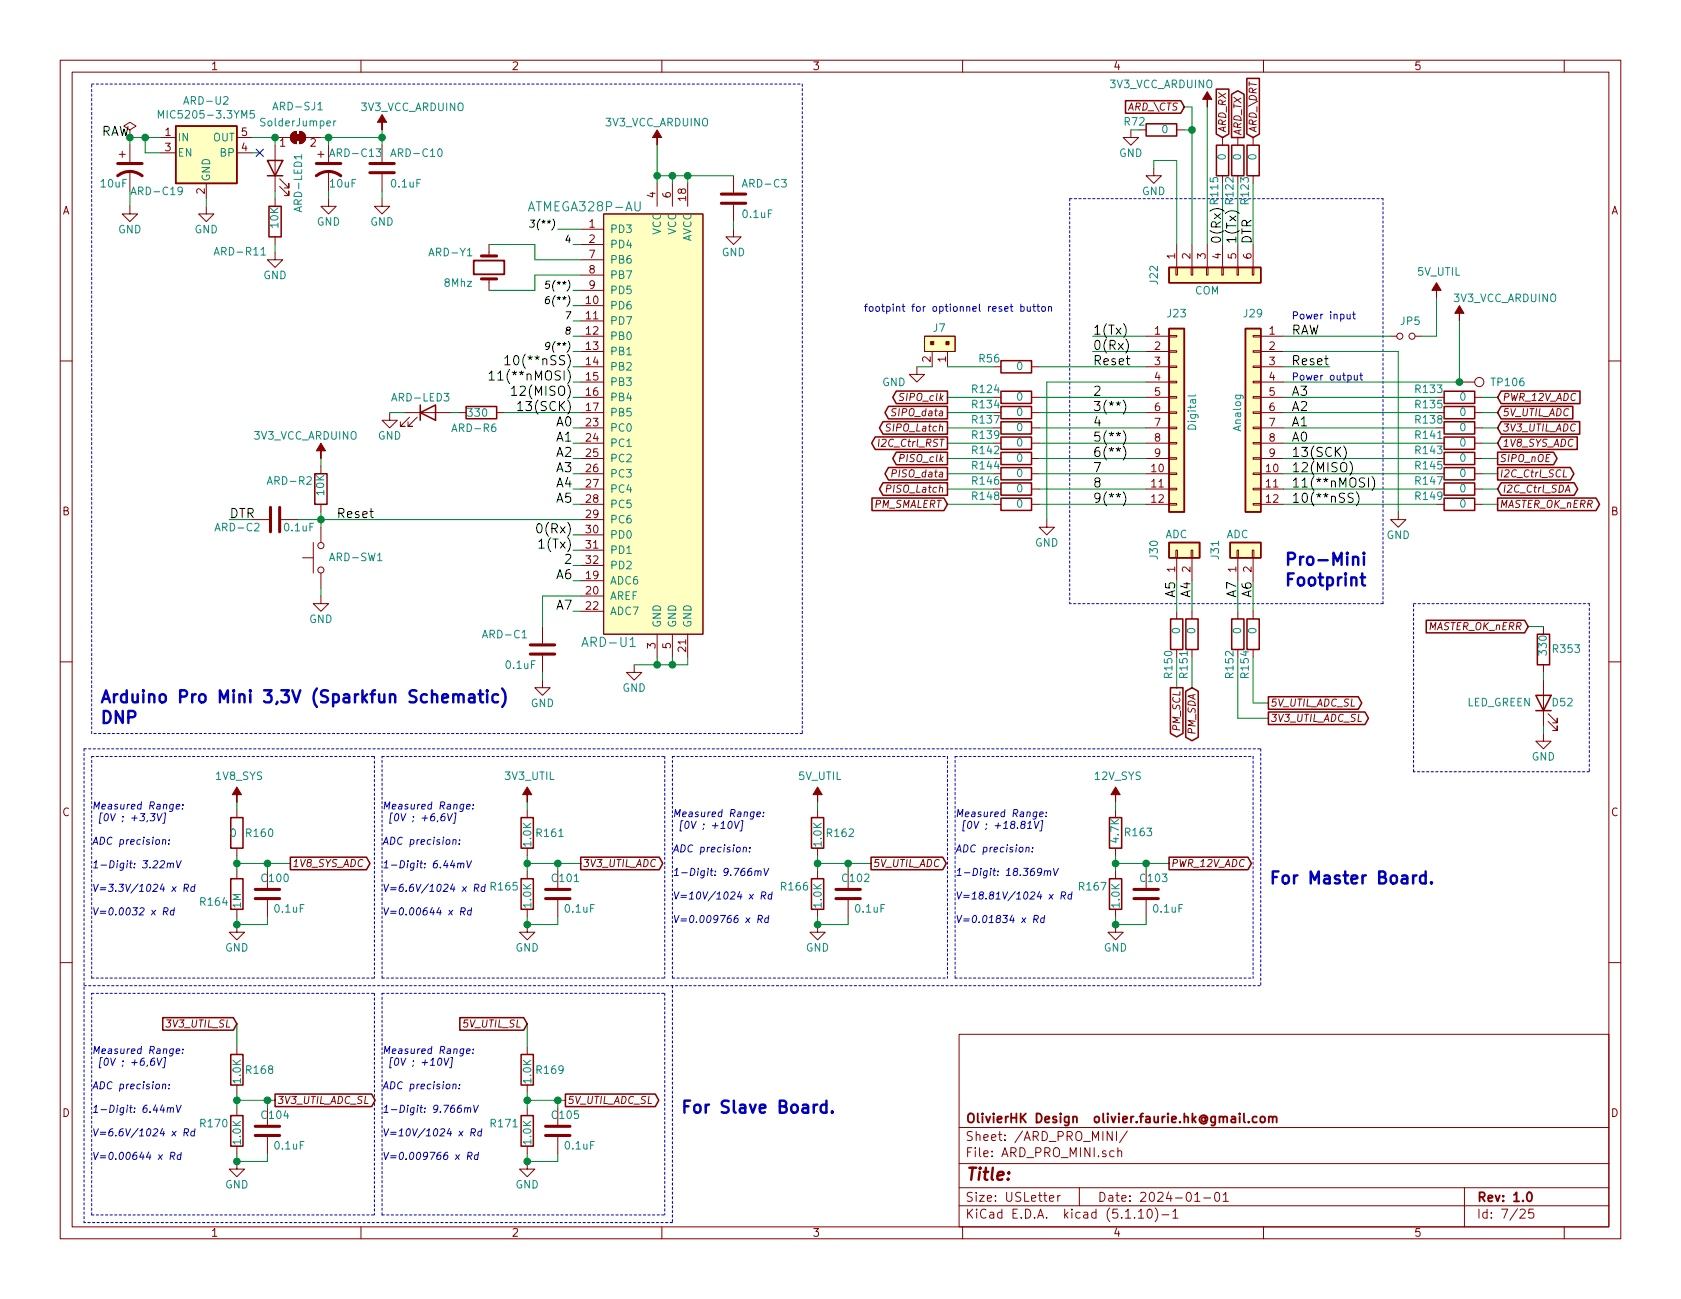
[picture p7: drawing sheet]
<svg xmlns="http://www.w3.org/2000/svg" width="279mm" height="216mm" viewBox="0 0 279 216" stroke-linecap="round" stroke-linejoin="round" font-family="sans-serif">
<defs><g id="words">
<g font-size="2.8" fill="#0000c2">
<text x="213.4" y="94">Pro-Mini</text>
<text x="213.4" y="97.4">Footprint</text>
<text x="16.5" y="116.8">Arduino Pro Mini 3,3V (Sparkfun Schematic)</text>
<text x="16.5" y="120.3">DNP</text>
<text x="210.8" y="146.9">For Master Board.</text>
<text x="113" y="185">For Slave Board.</text>
</g>
<text font-size="2.8" fill="#840000" x="160.4" y="196.2">Title:</text>
<g font-size="2.1">
<text x="16.5" y="22.6">RAW</text>
<text x="202.9" y="40.6" transform="rotate(-90 202.9 40.6)">0(Rx)</text>
<text x="205.5" y="40.6" transform="rotate(-90 205.5 40.6)">1(Tx)</text>
<text x="208" y="40.6" transform="rotate(-90 208 40.6)">DTR</text>
<text x="181.6" y="58.2">0(Rx)</text>
<text x="181.6" y="55.6">1(Tx)</text>
<text x="214.6" y="55.6">RAW</text>
<text x="83.1" y="63.2">11(**nMOSI)</text>
<text x="85.7" y="60.7">10(**nSS)</text>
<text x="86.1" y="65.8">12(MISO)</text>
<text x="181.6" y="60.7">Reset</text>
<text x="181.6" y="65.8">2</text>
<text x="214.6" y="65.8">A3</text>
<text x="215.2" y="60.7">Reset</text>
<text x="87" y="68.3">13(SCK)</text>
<text x="92.5" y="70.9">A0</text>
<text x="181.6" y="70.9">4</text>
<text x="181.6" y="68.3">3(**)</text>
<text x="214.6" y="70.9">A1</text>
<text x="214.6" y="68.3">A2</text>
<text x="92.5" y="73.4">A1</text>
<text x="92.5" y="75.9">A2</text>
<text x="181.6" y="73.4">5(**)</text>
<text x="181.6" y="75.9">6(**)</text>
<text x="214.6" y="75.9">13(SCK)</text>
<text x="214.6" y="73.4">A0</text>
<text x="92.5" y="78.5">A3</text>
<text x="92.5" y="81">A4</text>
<text x="92.5" y="83.6">A5</text>
<text x="181.6" y="83.6">9(**)</text>
<text x="181.6" y="81">8</text>
<text x="181.6" y="78.5">7</text>
<text x="214.6" y="78.5">12(MISO)</text>
<text x="214.6" y="81">11(**nMOSI)</text>
<text x="214.6" y="83.6">10(**nSS)</text>
<text x="38.1" y="86.1">DTR</text>
<text x="55.9" y="86.1">Reset</text>
<text x="89.9" y="88.6">0(Rx)</text>
<text x="90.2" y="91.2">1(Tx)</text>
<text x="94.1" y="93.7">2</text>
<text x="92.5" y="96.3">A6</text>
<text x="92.5" y="101.3">A7</text>
<text x="195.3" y="99.2" transform="rotate(-90 195.3 99.2)">A5</text>
<text x="197.9" y="99.2" transform="rotate(-90 197.9 99.2)">A4</text>
<text x="205.5" y="99.2" transform="rotate(-90 205.5 99.2)">A7</text>
<text x="208" y="99.2" transform="rotate(-90 208 99.2)">A6</text>
</g>
<g font-size="2.1" fill="#008484">
<text x="88.3" y="35.1">ATMEGA328P-AU</text>
<text x="97.2" y="107.5">ARD-U1</text>
</g>
<g font-size="2.1" fill="#840000">
<text x="160.4" y="189.6">Sheet: /ARD_PRO_MINI/</text>
<text x="160.4" y="186.6">OlivierHK Design olivier.faurie.hk@gmail.com</text>
<text x="160.4" y="192.3">File: ARD_PRO_MINI.sch</text>
<text x="160.4" y="202.5">KiCad E.D.A. kicad (5.1.10)-1</text>
<text x="160.4" y="199.7">Size: USLetter</text>
<text x="182.4" y="199.7">Date: 2024-01-01</text>
<text x="245.4" y="199.7">Rev: 1.0</text>
<text x="245.4" y="202.5">Id: 7/25</text>
</g>
<g font-size="1.8" fill="#840000">
<text x="35" y="11.6">1</text>
<text x="85" y="11.6">2</text>
<text x="135" y="11.6">3</text>
<text x="185" y="11.6">4</text>
<text x="235" y="11.6">5</text>
<text x="27.5" y="22.6">1</text>
<text x="40.2" y="22.6">5</text>
<text x="27.5" y="25.1">3</text>
<text x="40.2" y="25.1">4</text>
<text x="46.5" y="24.4">1</text>
<text x="51.6" y="24.4">2</text>
<text x="10.4" y="35.6">A</text>
<text x="34" y="32.2" transform="rotate(-90 34 32.2)">2</text>
<text x="109" y="32.9" transform="rotate(-90 109 32.9)">4</text>
<text x="111.5" y="32.9" transform="rotate(-90 111.5 32.9)">6</text>
<text x="114" y="33.4" transform="rotate(-90 114 33.4)">18</text>
<text x="205" y="33.8" transform="rotate(-90 205 33.8)">R122</text>
<text x="207.6" y="33.8" transform="rotate(-90 207.6 33.8)">R123</text>
<text x="267.8" y="35.6">A</text>
<text x="97.9" y="37.8">1</text>
<text x="97.9" y="40.4">2</text>
<text x="97.9" y="42.9">7</text>
<text x="97.9" y="45.5">8</text>
<text x="195.3" y="43" transform="rotate(-90 195.3 43)">1</text>
<text x="197.9" y="43" transform="rotate(-90 197.9 43)">2</text>
<text x="200.4" y="43" transform="rotate(-90 200.4 43)">3</text>
<text x="202.9" y="43" transform="rotate(-90 202.9 43)">4</text>
<text x="205.5" y="43" transform="rotate(-90 205.5 43)">5</text>
<text x="208" y="43" transform="rotate(-90 208 43)">6</text>
<text x="97.5" y="50.5">10</text>
<text x="97.5" y="53.1">11</text>
<text x="97.9" y="48">9</text>
<text x="97.5" y="55.6">12</text>
<text x="97.5" y="58.2">13</text>
<text x="191.9" y="55.6">1</text>
<text x="191.9" y="58.2">2</text>
<text x="211" y="55.6">1</text>
<text x="211" y="58.2">2</text>
<text x="97.5" y="60.7">14</text>
<text x="97.5" y="63.2">15</text>
<text x="97.5" y="65.8">16</text>
<text x="154.7" y="60.2" transform="rotate(-90 154.7 60.2)">2</text>
<text x="157.2" y="60.2" transform="rotate(-90 157.2 60.2)">1</text>
<text x="191.9" y="60.7">3</text>
<text x="191.9" y="63.2">4</text>
<text x="191.9" y="65.8">5</text>
<text x="211" y="60.7">3</text>
<text x="211" y="63.2">4</text>
<text x="211" y="65.8">5</text>
<text x="97.5" y="70.9">23</text>
<text x="97.5" y="68.3">17</text>
<text x="161.7" y="67.9">R134</text>
<text x="191.9" y="68.3">6</text>
<text x="191.9" y="70.9">7</text>
<text x="211" y="68.3">6</text>
<text x="211" y="70.9">7</text>
<text x="235.4" y="70.4">R138</text>
<text x="235.4" y="67.9">R135</text>
<text x="97.5" y="73.4">24</text>
<text x="97.5" y="75.9">25</text>
<text x="191.9" y="73.4">8</text>
<text x="191.9" y="75.9">9</text>
<text x="211" y="73.4">8</text>
<text x="211" y="75.9">9</text>
<text x="235.4" y="75.5">R143</text>
<text x="97.5" y="78.5">26</text>
<text x="97.5" y="81">27</text>
<text x="97.5" y="83.6">28</text>
<text x="161.7" y="83.1">R148</text>
<text x="191.4" y="78.5">10</text>
<text x="191.4" y="81">11</text>
<text x="191.4" y="83.6">12</text>
<text x="210.5" y="78.5">10</text>
<text x="210.5" y="81">11</text>
<text x="210.5" y="83.6">12</text>
<text x="235.4" y="78">R145</text>
<text x="10.4" y="85.6">B</text>
<text x="97.5" y="88.6">30</text>
<text x="97.5" y="86.1">29</text>
<text x="267.8" y="85.6">B</text>
<text x="97.5" y="91.2">31</text>
<text x="97.5" y="93.7">32</text>
<text x="195.3" y="95.1" transform="rotate(-90 195.3 95.1)">1</text>
<text x="197.9" y="95.1" transform="rotate(-90 197.9 95.1)">2</text>
<text x="205.5" y="95.1" transform="rotate(-90 205.5 95.1)">1</text>
<text x="208" y="95.1" transform="rotate(-90 208 95.1)">2</text>
<text x="97.5" y="98.8">20</text>
<text x="97.5" y="101.3">22</text>
<text x="97.5" y="96.3">19</text>
<text x="109" y="107.8" transform="rotate(-90 109 107.8)">3</text>
<text x="111.5" y="107.8" transform="rotate(-90 111.5 107.8)">5</text>
<text x="114" y="108.3" transform="rotate(-90 114 108.3)">21</text>
<text x="207.6" y="112.6" transform="rotate(-90 207.6 112.6)">R154</text>
<text x="10.4" y="135.6">C</text>
<text x="267.8" y="135.6">C</text>
<text x="10.4" y="185.6">D</text>
<text x="267.8" y="185.6">D</text>
<text x="35" y="205.5">1</text>
<text x="85" y="205.5">2</text>
<text x="135" y="205.5">3</text>
<text x="185" y="205.5">4</text>
<text x="235" y="205.5">5</text>
</g>
<g font-size="1.8" fill="#008484">
<text x="31" y="17.4">ARD-U2</text>
<text x="184.5" y="14.7">3V3_VCC_ARDUINO</text>
<text x="27.4" y="19.7">MIC5205-3.3YM5</text>
<text x="29.5" y="23.5">IN</text>
<text x="35.4" y="23.5">OUT</text>
<text x="43.6" y="21">SolderJumper</text>
<text x="45.7" y="18.3">ARD-SJ1</text>
<text x="60" y="18.5">3V3_VCC_ARDUINO</text>
<text x="100.7" y="21">3V3_VCC_ARDUINO</text>
<text x="186.9" y="20.9">R72</text>
<text x="193.1" y="22.1">0</text>
<text x="29.5" y="26">EN</text>
<text x="36.7" y="26">BP</text>
<text x="55.3" y="26.1">ARD-C13</text>
<text x="65.5" y="26.1">ARD-C10</text>
<text x="186" y="26.1">GND</text>
<text x="203.8" y="26.6" transform="rotate(-90 203.8 26.6)">0</text>
<text x="206.3" y="26.6" transform="rotate(-90 206.3 26.6)">0</text>
<text x="208.8" y="26.6" transform="rotate(-90 208.8 26.6)">0</text>
<text x="16.8" y="31.2">10uF</text>
<text x="22.3" y="32.4">ARD-C19</text>
<text x="34.9" y="30.2" transform="rotate(-90 34.9 30.2)">GND</text>
<text x="50.2" y="34.9" transform="rotate(-90 50.2 34.9)">ARD-LED1</text>
<text x="54.9" y="31.2">10uF</text>
<text x="65.2" y="31.2">0.1uF</text>
<text x="123.8" y="31.2">ARD-C3</text>
<text x="189.8" y="32.4">GND</text>
<text x="202.5" y="33.8" transform="rotate(-90 202.5 33.8)">R115</text>
<text x="19.6" y="38.8">GND</text>
<text x="32.3" y="38.8">GND</text>
<text x="46.3" y="37.8" transform="rotate(-90 46.3 37.8)">10K</text>
<text x="52.7" y="37.5">GND</text>
<text x="61.5" y="37.5">GND</text>
<text x="101.3" y="38.7">PD3</text>
<text x="101.3" y="41.3">PD4</text>
<text x="109.9" y="39" transform="rotate(-90 109.9 39)">VCC</text>
<text x="112.4" y="39" transform="rotate(-90 112.4 39)">VCC</text>
<text x="114.9" y="40.3" transform="rotate(-90 114.9 40.3)">AVCC</text>
<text x="123.6" y="36.2">0.1uF</text>
<text x="36.1" y="42.5">ARD-R11</text>
<text x="43.8" y="46.4">GND</text>
<text x="71.7" y="42.6">ARD-Y1</text>
<text x="73.9" y="47.7">8Mhz</text>
<text x="101.3" y="43.8">PB6</text>
<text x="101.3" y="46.4">PB7</text>
<text x="120" y="42.6">GND</text>
<text x="192.5" y="47.2" transform="rotate(-90 192.5 47.2)">J22</text>
<text x="235.6" y="45.8">5V_UTIL</text>
<text x="101.3" y="48.9">PD5</text>
<text x="101.3" y="51.4">PD6</text>
<text x="101.3" y="54">PD7</text>
<text x="194.1" y="52.8">J23</text>
<text x="198.6" y="48.9">COM</text>
<text x="206.8" y="52.8">J29</text>
<text x="241.7" y="50.2">3V3_VCC_ARDUINO</text>
<text x="101.3" y="56.5">PB0</text>
<text x="101.3" y="59.1">PB1</text>
<text x="155.1" y="55.2">J7</text>
<text x="232.8" y="54">JP5</text>
<text x="101.3" y="61.6">PB2</text>
<text x="101.3" y="64.1">PB3</text>
<text x="146.6" y="64.2">GND</text>
<text x="161.7" y="65.3">R124</text>
<text x="162.8" y="60.2">R56</text>
<text x="169" y="61.5">0</text>
<text x="235.4" y="65.3">R133</text>
<text x="248.1" y="64.2">TP106</text>
<text x="65.5" y="66.7">ARD-LED3</text>
<text x="75.5" y="71.8">ARD-R6</text>
<text x="77.9" y="69.3">330</text>
<text x="101.3" y="71.8">PC0</text>
<text x="101.3" y="66.7">PB4</text>
<text x="101.3" y="69.2">PB5</text>
<text x="161.7" y="70.4">R137</text>
<text x="169" y="69.1">0</text>
<text x="169" y="71.7">0</text>
<text x="169" y="66.6">0</text>
<text x="198.8" y="71.2" transform="rotate(-90 198.8 71.2)">Digital</text>
<text x="206.3" y="71.6" transform="rotate(-90 206.3 71.6)">Analog</text>
<text x="242.7" y="71.7">0</text>
<text x="242.7" y="69.1">0</text>
<text x="242.7" y="66.6">0</text>
<text x="42.3" y="73.1">3V3_VCC_ARDUINO</text>
<text x="62.8" y="73.1">GND</text>
<text x="101.3" y="74.3">PC1</text>
<text x="101.3" y="76.8">PC2</text>
<text x="161.7" y="72.9">R139</text>
<text x="161.7" y="75.5">R142</text>
<text x="169" y="74.2">0</text>
<text x="169" y="76.8">0</text>
<text x="235.4" y="72.9">R141</text>
<text x="242.7" y="76.8">0</text>
<text x="242.7" y="74.2">0</text>
<text x="44.8" y="80.6">ARD-R2</text>
<text x="53.9" y="82.3" transform="rotate(-90 53.9 82.3)">10K</text>
<text x="101.3" y="79.4">PC3</text>
<text x="101.3" y="81.9">PC4</text>
<text x="161.7" y="78">R144</text>
<text x="161.7" y="80.6">R146</text>
<text x="169" y="79.3">0</text>
<text x="169" y="81.8">0</text>
<text x="235.4" y="80.6">R147</text>
<text x="235.4" y="83.1">R149</text>
<text x="242.7" y="79.3">0</text>
<text x="242.7" y="81.8">0</text>
<text x="36.1" y="88.3">ARD-C2</text>
<text x="47.4" y="88.3">0.1uF</text>
<text x="101.3" y="89.5">PD0</text>
<text x="101.3" y="84.5">PC5</text>
<text x="101.3" y="87">PC6</text>
<text x="169" y="84.4">0</text>
<text x="193.6" y="89.5">ADC</text>
<text x="203.8" y="89.5">ADC</text>
<text x="230.5" y="89.6">GND</text>
<text x="242.7" y="84.4">0</text>
<text x="55.1" y="93.3">ARD-SW1</text>
<text x="101.3" y="92.1">PD1</text>
<text x="101.3" y="94.6">PD2</text>
<text x="172" y="90.9">GND</text>
<text x="192.5" y="92.9" transform="rotate(-90 192.5 92.9)">J30</text>
<text x="202.6" y="92.9" transform="rotate(-90 202.6 92.9)">J31</text>
<text x="101.3" y="99.7">AREF</text>
<text x="101.3" y="97.2">ADC6</text>
<text x="51.4" y="103.6">GND</text>
<text x="80.6" y="106.1">ARD-C1</text>
<text x="101.3" y="102.2">ADC7</text>
<text x="109.9" y="104.4" transform="rotate(-90 109.9 104.4)">GND</text>
<text x="112.4" y="104.4" transform="rotate(-90 112.4 104.4)">GND</text>
<text x="114.9" y="104.4" transform="rotate(-90 114.9 104.4)">GND</text>
<text x="196.1" y="105.3" transform="rotate(-90 196.1 105.3)">0</text>
<text x="198.7" y="105.3" transform="rotate(-90 198.7 105.3)">0</text>
<text x="206.3" y="105.3" transform="rotate(-90 206.3 105.3)">0</text>
<text x="208.8" y="105.3" transform="rotate(-90 208.8 105.3)">0</text>
<text x="84.2" y="111.2">0.1uF</text>
<text x="194.9" y="112.6" transform="rotate(-90 194.9 112.6)">R150</text>
<text x="197.4" y="112.6" transform="rotate(-90 197.4 112.6)">R151</text>
<text x="205" y="112.6" transform="rotate(-90 205 112.6)">R152</text>
<text x="257.1" y="108.8" transform="rotate(-90 257.1 108.8)">330</text>
<text x="258.2" y="108.5">R353</text>
<text x="88.2" y="117.5">GND</text>
<text x="103.5" y="115">GND</text>
<text x="243.8" y="117.4">LED_GREEN</text>
<text x="258.1" y="117.4">D52</text>
<text x="35.9" y="129.6">1V8_SYS</text>
<text x="84" y="129.6">3V3_UTIL</text>
<text x="132.7" y="129.6">5V_UTIL</text>
<text x="182" y="129.6">12V_SYS</text>
<text x="254.6" y="126.4">GND</text>
<text x="38.3" y="139.1">0</text>
<text x="41" y="139.1">R160</text>
<text x="88.3" y="140.6" transform="rotate(-90 88.3 140.6)">1.0K</text>
<text x="89.3" y="139.1">R161</text>
<text x="136.6" y="140.6" transform="rotate(-90 136.6 140.6)">1.0K</text>
<text x="137.6" y="139.1">R162</text>
<text x="186" y="140" transform="rotate(-90 186 140)">4.7K</text>
<text x="187.1" y="139">R163</text>
<text x="43.6" y="146.6">C100</text>
<text x="81.7" y="148">R165</text>
<text x="91.9" y="146.6">C101</text>
<text x="129.9" y="148">R166</text>
<text x="140.1" y="146.6">C102</text>
<text x="179.5" y="148">R167</text>
<text x="189.7" y="146.6">C103</text>
<text x="33.4" y="150.5">R164</text>
<text x="40.1" y="150.9" transform="rotate(-90 40.1 150.9)">1M</text>
<text x="45.8" y="151.7">0.1uF</text>
<text x="88.3" y="150.7" transform="rotate(-90 88.3 150.7)">1.0K</text>
<text x="94" y="151.7">0.1uF</text>
<text x="136.6" y="150.7" transform="rotate(-90 136.6 150.7)">1.0K</text>
<text x="142.3" y="151.7">0.1uF</text>
<text x="186.1" y="150.7" transform="rotate(-90 186.1 150.7)">1.0K</text>
<text x="191.8" y="151.7">0.1uF</text>
<text x="37.4" y="158.2">GND</text>
<text x="85.7" y="158.2">GND</text>
<text x="133.9" y="158.2">GND</text>
<text x="183.5" y="158.2">GND</text>
<text x="40.1" y="180" transform="rotate(-90 40.1 180)">1.0K</text>
<text x="41" y="178.5">R168</text>
<text x="88.3" y="180" transform="rotate(-90 88.3 180)">1.0K</text>
<text x="89.3" y="178.5">R169</text>
<text x="43.6" y="186">C104</text>
<text x="91.9" y="186">C105</text>
<text x="33.4" y="187.4">R170</text>
<text x="40.1" y="190.1" transform="rotate(-90 40.1 190.1)">1.0K</text>
<text x="45.8" y="191.1">0.1uF</text>
<text x="81.7" y="187.4">R171</text>
<text x="88.3" y="190.1" transform="rotate(-90 88.3 190.1)">1.0K</text>
<text x="94" y="191.1">0.1uF</text>
<text x="37.4" y="197.5">GND</text>
<text x="85.7" y="197.5">GND</text>
</g>
<g font-size="1.7" fill="#840000">
<text x="187.8" y="18.4">ARD_\CTS</text>
<text x="203.8" y="22.1" transform="rotate(-90 203.8 22.1)">ARD_RX</text>
<text x="206.3" y="22.6" transform="rotate(-90 206.3 22.6)">ARD_TX</text>
<text x="208.9" y="22.1" transform="rotate(-90 208.9 22.1)">ARD_\DRT</text>
<text x="147.9" y="71.7">SIPO_Latch</text>
<text x="148.9" y="69.2">SIPO_data</text>
<text x="150" y="66.6">SIPO_clk</text>
<text x="249.7" y="71.7">3V3_UTIL_ADC</text>
<text x="249.7" y="69.2">5V_UTIL_ADC</text>
<text x="249.7" y="66.6">PWR_12V_ADC</text>
<text x="146.6" y="74.2">I2C_Ctrl_RST</text>
<text x="150" y="76.8">PISO_clk</text>
<text x="249.2" y="76.8">SIPO_nOE</text>
<text x="249.7" y="74.2">1V8_SYS_ADC</text>
<text x="147.9" y="81.9">PISO_Latch</text>
<text x="148.9" y="79.3">PISO_data</text>
<text x="249.2" y="79.3">I2C_Ctrl_SCL</text>
<text x="249.7" y="81.9">I2C_Ctrl_SDA</text>
<text x="145.3" y="84.4">PM_SMALERT</text>
<text x="249.2" y="84.4">MASTER_OK_nERR</text>
<text x="237.4" y="104.7">MASTER_OK_nERR</text>
<text x="211.1" y="120">3V3_UTIL_ADC_SL</text>
<text x="211.1" y="117.4">5V_UTIL_ADC_SL</text>
<text x="196.2" y="121.3" transform="rotate(-90 196.2 121.3)">PM_SCL</text>
<text x="198.7" y="122" transform="rotate(-90 198.7 122)">PM_SDA</text>
<text x="48.5" y="144.1">1V8_SYS_ADC</text>
<text x="96.8" y="144.1">3V3_UTIL_ADC</text>
<text x="145" y="144.1">5V_UTIL_ADC</text>
<text x="194.6" y="144.1">PWR_12V_ADC</text>
<text x="28" y="170.8">3V3_UTIL_SL</text>
<text x="77.2" y="170.8">5V_UTIL_SL</text>
<text x="46" y="183.5">3V3_UTIL_ADC_SL</text>
<text x="94.2" y="183.5">5V_UTIL_ADC_SL</text>
</g>
<g font-size="1.7">
<text x="89.4" y="37.8">3(**)</text>
<text x="94.3" y="40.4">4</text>
<text x="91.9" y="50.5">6(**)</text>
<text x="91.9" y="48">5(**)</text>
<text x="94.3" y="53.1">7</text>
<text x="91.9" y="58.2">9(**)</text>
<text x="94.3" y="55.6">8</text>
</g>
<g font-size="1.7" fill="#0000c2">
<text x="143.5" y="51.8">footpint for optionnel reset button</text>
<text x="214.6" y="53.1">Power input</text>
<text x="214.6" y="63.2">Power output</text>
<text x="15.2" y="134.5">Measured Range:</text>
<text x="15.7" y="136.5">[0V ; +3,3V]</text>
<text x="63.5" y="134.5">Measured Range:</text>
<text x="64" y="136.5">[0V ; +6,6V]</text>
<text x="111.8" y="135.8">Measured Range:</text>
<text x="112.2" y="137.8">[0V ; +10V]</text>
<text x="158.7" y="135.8">Measured Range:</text>
<text x="159.2" y="137.8">[0V ; +18.81V]</text>
<text x="15.2" y="140.4">ADC precision:</text>
<text x="63.5" y="140.4">ADC precision:</text>
<text x="111.8" y="141.7">ADC precision:</text>
<text x="158.7" y="141.7">ADC precision:</text>
<text x="15.2" y="144.3">1-Digit: 3.22mV</text>
<text x="15.2" y="148.2">V=3.3V/1024 x Rd</text>
<text x="63.5" y="144.3">1-Digit: 6.44mV</text>
<text x="63.5" y="148.2">V=6.6V/1024 x Rd</text>
<text x="111.8" y="145.6">1-Digit: 9.766mV</text>
<text x="111.8" y="149.5">V=10V/1024 x Rd</text>
<text x="158.7" y="145.6">1-Digit: 18.369mV</text>
<text x="158.7" y="149.5">V=18.81V/1024 x Rd</text>
<text x="15.2" y="152.1">V=0.0032 x Rd</text>
<text x="63.5" y="152.1">V=0.00644 x Rd</text>
<text x="111.8" y="153.4">V=0.009766 x Rd</text>
<text x="158.7" y="153.4">V=0.01834 x Rd</text>
<text x="15.2" y="175.2">Measured Range:</text>
<text x="15.7" y="177.1">[0V ; +6,6V]</text>
<text x="63.5" y="175.2">Measured Range:</text>
<text x="64" y="177.1">[0V ; +10V]</text>
<text x="15.2" y="181.1">ADC precision:</text>
<text x="15.2" y="185">1-Digit: 6.44mV</text>
<text x="63.5" y="181.1">ADC precision:</text>
<text x="63.5" y="185">1-Digit: 9.766mV</text>
<text x="15.2" y="188.9">V=6.6V/1024 x Rd</text>
<text x="63.5" y="188.9">V=10V/1024 x Rd</text>
<text x="15.2" y="192.8">V=0.00644 x Rd</text>
<text x="63.5" y="192.8">V=0.009766 x Rd</text>
</g>
</g></defs>
<g fill="none" stroke="#840000" stroke-width=".17">
<path d="M10 10h259.4v195.9h-259.4zM12 12h255.4v191.9h-255.4zM60 10v2M110 10v2M160 10v2M210 10v2M260 10v2M19.8 25.7h1M20.3 25.1v1.1M21.6 34.3v1.3h1.3l-1.3 1.2-1.3-1.2h1.3M21.6 21.6l1-.6-1-.7-1 .7 1 .6v1.3M21.6 24.1v2.8"/>
<path d="M21.6 28.4v3.4M26.7 22.9h2.5M26.7 25.4h2.5M34.3 34.3v1.3h1.3l-1.3 1.2-1.3-1.2h1.3M34.3 30.5v2.5M39.4 22.9h2.5M39.4 25.4h2.5M45.7 22.9h2.6M45.7 24.1v7.7M45.7 33v1.3M45.7 39.4v1.2M46.5 31l1.5 1.5v-.7v.7h-.8"/>
<path d="M46.5 29.7l1.5 1.5v-.7v.7h-.8M48.5 22.2l.4-.3 .4-.1v2.1a1.03 1.03 0 0 1-.9-.6 1.03 1.03 0 0 1 .1-1.1zM49.8 21.8a1.02 1.02 0 0 1 1 1.1 1.02 1.02 0 0 1-1 1zM50.8 22.9h2.5M52.8 25.7h1M53.3 25.1v1.1M54.6 33v1.3h1.3l-1.3 1.3-1.3-1.3h1.3M54.6 24.1v2.8M54.6 28.4v3.4M63.5 33v1.3h1.3l-1.3 1.3-1.3-1.3h1.3M63.5 24.1v2.8M63.5 29v2.8"/>
<path d="M96.5 38.1h3.8M100.3 35.6h16.5v69.8h-16.5zM109.2 30.5v3.8M111.8 30.5v3.8M114.3 30.5v3.8M121.9 38.1v1.3h1.3l-1.3 1.2-1.3-1.2h1.3M121.9 29.2v2.8M121.9 34v2.8M188 21.6v1.3h1.2l-1.2 1.2-1.3-1.2h1.3M189.2 21.6h1.3M191.8 27.9v1.3h1.2l-1.2 1.3-1.3-1.3h1.3M195.6 21.6h1.2"/>
<path d="M203.2 22.9v1.2M205.7 22.9v1.2M208.3 22.9v1.2M208.3 29.2v1.3M10 60h2M45.7 41.9v1.3h1.3l-1.3 1.3-1.3-1.3h1.3M81.3 40.6v1.9M81.3 46.4v1.9M96.5 55.9h3.8M96.5 40.6h3.8M96.5 43.2h3.8M96.5 45.7h3.8"/>
<path d="M96.5 48.3h3.8M96.5 50.8h3.8M96.5 53.3h3.8M96.5 58.4h3.8M153.7 55.9h5v2.5h-5zM154.9 58.4v2.6M157.5 58.4v2.6M190.5 55.9h3.8M190.5 58.4h3.8M194.3 58.3h1.3v.2h-1.3zM194.3 55.8h1.3v.2h-1.3zM195.5 44.5h.2v1.2h-.2z"/>
<path d="M195.6 40.6v3.9M198 44.5h.2v1.2h-.2zM198.1 40.6v3.9M200.5 44.5h.3v1.2h-.3zM200.7 40.6v3.9M203.1 44.5h.2v1.2h-.2zM203.2 40.6v3.9M205.6 44.5h.3v1.2h-.3zM205.7 40.6v3.9M208.2 44.5h.2v1.2h-.2zM208.3 58.3h1.2v.2h-1.2zM208.3 55.8h1.2v.2h-1.2z"/>
<path d="M208.3 40.6v3.9M209.5 55.9h3.9M209.5 58.4h3.9M231.1 55.9h1.1M235.2 55.9h1M267.4 60h2M53.3 77.5v1.2M64.8 68.6v1.3h1.2l-1.2 1.2-1.3-1.2h1.3M67.3 68.6h7.6M68.1 69.3l-1.6 1.6h.8h-.8v-.8M69.3 69.3l-1.5 1.6h.8h-.8v-.8M76.2 68.6h1.3"/>
<path d="M82.5 68.6h1.3M96.5 68.6h3.8M96.5 71.1h3.8M96.5 61h3.8M96.5 73.7h3.8M96.5 63.5h3.8M96.5 76.2h3.8M96.5 66h3.8M96.5 78.7h3.8M146.1 73l-.1 1.2M148.1 70.5h-.5l-.2 .1v.3l.5 .2 .1 .3-.3 .3-.5-.1M148.3 78.7l.6-.1 .1-.4-.6-.1-.2 1.2"/>
<path d="M149 68l-.5-.1-.2 .1v.4l.5 .2 .1 .3-.3 .2h-.4M149.6 76.1h.6l.1-.2v-.3l-.6-.1-.2 1.2M150.3 65.4h-.5l-.2 .3 .1 .2 .4 .2-.1 .4h-.5M152.4 61v1.2h1.3l-1.3 1.3-1.3-1.3h1.3M165.1 61h1.3M171.4 68.6h1.3M171.4 71.1h1.3M171.4 61h1.3M171.4 73.7h1.3M171.4 76.2h1.3M171.4 66h1.3M171.4 78.7h1.3"/>
<path d="M190.5 68.6h3.8M190.5 71.1h3.8M190.5 61h3.8M190.5 73.7h3.8M190.5 63.5h3.8M190.5 76.2h3.8M190.5 66h3.8M190.5 78.7h3.8M194.3 73.5h1.3v.3h-1.3zM194.3 76.1h1.3v.2h-1.3zM194.3 78.6h1.3v.3h-1.3zM194.3 71h1.3v.2h-1.3z"/>
<path d="M194.3 65.9h1.3v.3h-1.3zM194.3 63.4h1.3v.2h-1.3zM194.3 60.8h1.3v.3h-1.3zM194.3 68.5h1.3v.2h-1.3zM208.3 73.5h1.2v.3h-1.2zM208.3 76.1h1.2v.2h-1.2zM208.3 78.6h1.2v.3h-1.2zM208.3 71h1.2v.2h-1.2zM208.3 65.9h1.2v.3h-1.2zM208.3 63.4h1.2v.2h-1.2zM208.3 60.8h1.2v.3h-1.2zM208.3 68.5h1.2v.2h-1.2z"/>
<path d="M209.5 68.6h3.9M209.5 71.1h3.9M209.5 61h3.9M209.5 73.7h3.9M209.5 63.5h3.9M209.5 76.2h3.9M209.5 66h3.9M209.5 78.7h3.9M238.8 71.1h1.2M242.6 63.5h2.5M245.1 68.6h1.3M245.1 71.1h1.3"/>
<path d="M245.1 73.7h1.3M245.1 76.2h1.3M245.1 66h1.3M245.1 78.7h1.3M260 78.1l-.2 1.2h.6M41.9 86.4h2.8M46.7 86.4h2.8M50.3 92.7h1.8M52.1 90.2v5.1M53.3 99.1v1.2h1.3l-1.3 1.3-1.2-1.3h1.2M53.3 83.8v1.3M53.3 87.6v2.6"/>
<path d="M53.3 95.3v2.5M96.5 99.1h3.8M96.5 88.9h3.8M96.5 91.4h3.8M96.5 94h3.8M96.5 81.3h3.8M96.5 83.8h3.8M96.5 96.5h3.8M96.5 86.4h3.8M147.4 81.2l.6-.1 .1-.4-.7-.1-.1 1.2M165.1 83.8h1.3M171.4 81.3h1.3"/>
<path d="M171.4 83.8h1.3M174 86.4v1.2h1.3l-1.3 1.3-1.3-1.3h1.3M190.5 81.3h3.8M190.5 83.8h3.8M194.3 81.2h1.3v.2h-1.3zM194.3 83.7h1.3v.2h-1.3zM195.5 91.4h.2v1.3h-.2zM195.6 92.7v3.8M198 91.4h.2v1.3h-.2zM198.1 92.7v3.8M205.6 91.4h.3v1.3h-.3zM205.7 92.7v3.8"/>
<path d="M208.2 91.4h.2v1.3h-.2zM208.3 81.2h1.2v.2h-1.2zM208.3 83.7h1.2v.2h-1.2zM208.3 92.7v3.8M209.5 81.3h3.9M209.5 83.8h3.9M232.4 85.1v1.3h1.3l-1.3 1.2-1.3-1.2h1.3M238.8 83.8h1.2M245.1 81.3h1.3M245.1 83.8h1.3M260.1 81.8l.6-1.2 .2 1.2M260.3 81.5h.6"/>
<path d="M10 110h2M90.2 113v1.3h1.2l-1.2 1.3-1.3-1.3h1.3M90.2 104.1v2.8M90.2 109v2.8M96.5 101.6h3.8M105.4 110.5v1.3h1.3l-1.3 1.2-1.3-1.2h1.3M109.2 105.4v3.8M111.8 105.4v3.8M114.3 105.4v3.8M195.6 101.6v1.3M195.6 108v1.2M198.1 101.6v1.3"/>
<path d="M198.1 108v1.2M205.7 101.6v1.3M208.3 101.6v1.3M208.3 108v1.2M256.5 104.1v1.3M256.5 110.5v1.3M256.5 113v7.7M257.3 119.9l1.5 1.5v-.7v.7h-.7M257.3 118.6l1.5 1.5v-.7v.7h-.7M267.4 110h2M39.4 134.6v1.3M87.6 134.6v1.3"/>
<path d="M135.9 134.6v1.3M185.4 134.6v1.3M256.5 121.9v1.3h1.3l-1.3 1.3-1.2-1.3h1.2M10 160h2M39.4 153.7v1.2h1.2l-1.2 1.3-1.3-1.3h1.3M39.4 141v1.2M39.4 144.8v1.3M39.4 151.1v1.3M44.4 144.8v2.8M44.4 149.6v2.8M87.6 153.7v1.2h1.3l-1.3 1.3-1.2-1.3h1.2M87.6 141v1.2"/>
<path d="M87.6 144.8v1.3M87.6 151.1v1.3M92.7 144.8v2.8M92.7 149.6v2.8M135.9 153.7v1.2h1.3l-1.3 1.3-1.3-1.3h1.3M135.9 141v1.2M135.9 144.8v1.3M135.9 151.1v1.3M141 144.8v2.8M141 149.6v2.8M185.4 153.7v1.2h1.3l-1.3 1.3-1.3-1.3h1.3M185.4 141v1.2"/>
<path d="M185.4 144.8v1.3M185.4 151.1v1.3M190.5 144.8v2.8M190.5 149.6v2.8M267.4 160h2M39.4 174v1.3M87.6 174v1.3M159.4 171.9h108v32h-108zM39.4 193v1.3h1.2l-1.2 1.3-1.3-1.3h1.3M39.4 180.3v1.3M39.4 184.2v1.2M39.4 190.5v1.3"/>
<path d="M44.4 184.2v2.7M44.4 189v2.8M87.6 193v1.3h1.3l-1.3 1.3-1.2-1.3h1.2M87.6 180.3v1.3M87.6 184.2v1.2M87.6 190.5v1.3M92.7 184.2v2.7M92.7 189v2.8M159.4 197.4h108M159.4 193.4h108M159.4 187.4h108M174.4 199.2l.8-.2-.1-.2-.4-.1-.3 .2 .1 .7h.6"/>
<path d="M175.8 198.7v1M176.2 198.7l-.3 .1-.1 .2M179.4 197.4v3M184.9 188.1v1.5l-.9-1.5v1.5M185.2 191.3h-.5l-.2 .2v.6l.2 .2 .5-.1M185.6 188.1v1.5M185.8 191.4l.2-.1h.4v1M185.8 190.8v1.5M187.4 188l-1.3 1.9M198.6 198.6l.4-.4v1.5M198.6 199.7h.8M200.1 199.1h1.1"/>
<path d="M202 198.3l.4-.1a.94 .94 0 0 1 0 1.5l-.4-.2-.1-.4zM203.3 198.6l.4-.4v1.5M203.3 199.7h.9M243.4 197.4v6.5M60 203.9v2M110 203.9v2M159.4 200.4h108M160 203.9v2M189.2 201.4l.5-.4v1.5M189.2 202.5h.9M190.9 201h.3a.94 .94 0 0 1 0 1.5 .79 .79 0 0 1-.4-1.4zM192 200.8a1.71 1.71 0 0 1 0 2.2"/>
<path d="M193.1 201.9h1.2M194.9 201.4l.5-.4v1.5M194.9 202.5h.9M210 203.9v2M252.7 201.1l.2-.1h.5a.37 .37 0 0 1 0 .6l-.8 .9h.9M254.9 201h-.7l-.1 .7 .2-.2 .5 .1a.61 .61 0 0 1 .1 .7l-.1 .1a.61 .61 0 0 1-.7-.1M260 203.9v2"/>
<circle cx="232.7" cy="55.9" r=".51"/>
<circle cx="234.7" cy="55.9" r=".51"/>
<circle cx="245.9" cy="63.5" r=".76"/>
<circle cx="53.3" cy="90.7" r=".51"/>
<circle cx="53.3" cy="94.7" r=".51"/>
</g>
<path d="M78.7 43.3h5.1v2.3h-5.1zM207.5 186.4v.2M208.9 185.6h-.4l-.3 .3 .1 .5 .2 .2 .4-.1M209.5 185.7l.3-.1 .4 .1v.7l-.2 .2-.5-.2zM210.9 185.7l.2-.1h.4v1M210.9 185.6v1M211.5 185.8a.36 .36 0 0 1 .4-.2 .36 .36 0 0 1 .3 .2v.8M253.9 198.3l.4-.1a.94 .94 0 0 1 0 1.5 .79 .79 0 0 1-.4-1.4z" fill="none" stroke="#840000" stroke-width=".3"/>
<g fill="none" stroke="#840000" stroke-width=".25">
<path d="M187.1 16.7h9.2l.5 1.1-.5 1h-9.2zM202.2 14.8h2v7.5l-1 .6-1-.6zM204.7 15.7l1-.6 1.1 .6v7.2h-2.1zM207.2 13h2.1v9.3l-1 .6-1.1-.6zM29.2 21h10.2v9.5h-10.2zM44.4 26.7h2.6l-1.3 2.5zM44.4 29.2h2.6M44.7 34.3h2v5.1h-2zM190.5 20.6h5.1v2h-5.1zM202.2 24.1h2v5.1h-2zM204.7 24.1h2.1v5.1h-2.1zM207.3 24.1h2v5.1h-2z"/>
<path d="M166.4 59.9h5v2.1h-5zM194.3 54.6h2.5v30.5h-2.5zM194.3 44.5h15.2v2.5h-15.2zM207 54.6h2.5v30.5h-2.5zM52.3 78.7h2.1v5.1h-2.1zM69.8 68.6l2.6-1.3v2.6zM69.8 67.3v2.6M77.5 67.6h5v2h-5zM145.5 72.6h12v2.1h-12l-.6-1zM146.8 70.1h10.7v2.1h-10.7l-.6-1.1zM147.7 77.7h9.8v2.1h-9.8l-.6-1.1zM147.7 67.5h9.8v2.1h-9.8l-.6-1z"/>
<path d="M149 75.2h8.5v2h-8.5l-.6-1zM149 65h8.5v2.1h-8.5l-.6-1.1zM166.4 67.6h5v2h-5zM166.4 70.1h5v2h-5zM166.4 72.6h5v2.1h-5zM166.4 75.2h5v2h-5zM166.4 65h5v2.1h-5zM166.4 77.7h5v2.1h-5zM240 77.7h5.1v2.1h-5.1zM240 75.2h5.1v2h-5.1zM240 72.6h5.1v2.1h-5.1zM240 70.1h5.1v2h-5.1z"/>
<path d="M240 67.6h5.1v2h-5.1zM240 65h5.1v2.1h-5.1zM248.9 77.7h12.1l.6 1-.6 1.1h-12.1zM248.9 75.2h9.3l.6 1-.6 1h-9.3zM249.5 72.6h12.7v2.1h-12.7l-.6-1zM249.5 70.1h13.1v2.1h-13.1l-.6-1.1zM249.5 67.5h11.9v2.1h-11.9l-.6-1zM249.5 65h13.1v2.1h-13.1l-.6-1.1zM144.9 82.8h12l.6 1-.6 1.1h-12zM146.8 80.2h10.7v2.1h-10.7l-.6-1zM166.4 82.8h5v2h-5zM166.4 80.3h5v2h-5z"/>
<path d="M194.3 90.2h5.1v2.5h-5.1zM204.5 90.2h5v2.5h-5zM240 80.3h5.1v2h-5.1zM240 82.8h5.1v2h-5.1zM248.9 82.8h16.4l.6 1-.6 1.1h-16.4zM249.5 80.2h12.1l.6 1.1-.6 1h-12.1l-.6-1zM194.5 114.3h2.1v7.6l-1 .6-1.1-.6zM194.6 102.9h2v5.1h-2zM197.1 114.9l1-.6 1.1 .6v7.6l-1.1 .6-1-.6zM197.1 102.9h2v5.1h-2zM204.7 102.9h2.1v5.1h-2.1zM207.3 102.9h2v5.1h-2z"/>
<path d="M210.8 118.3h16.1l.6 1.1-.6 1h-16.1zM210.8 115.8h15l.5 1-.5 1.1h-15zM237.1 103.1h16.3l.6 1-.6 1.1h-16.3zM255.3 115.6h2.5l-1.3 2.5zM255.3 118.1h2.5M255.5 105.4h2.1v5.1h-2.1zM38.4 135.9h2v5.1h-2zM86.6 135.9h2v5.1h-2zM134.9 135.9h2v5.1h-2zM184.4 135.9h2v5.1h-2zM38.4 146.1h2v5h-2zM48.3 142.5h12.6l.6 1-.6 1.1h-12.6z"/>
<path d="M86.6 146.1h2v5h-2zM96.5 142.5h13.1l.6 1-.6 1.1h-13.1zM134.9 146.1h2v5h-2zM144.8 142.5h11.9l.6 1-.6 1.1h-11.9zM184.4 146.1h2v5h-2zM194.3 142.5h13.1l.6 1-.6 1.1h-13.1zM27.1 169.1h11.7l.6 1.1-.6 1h-11.7zM38.4 175.3h2v5h-2zM76.4 169.1h10.6l.6 1.1-.6 1h-10.6zM86.6 175.3h2v5h-2zM38.4 185.4h2v5.1h-2zM45.7 181.8h16.1l.6 1.1-.6 1h-16.1z"/>
<path d="M86.6 185.4h2v5.1h-2zM94 181.8h14.9l.6 1.1-.6 1h-14.9z"/>
</g>
<g fill="#840000" stroke="#840000" stroke-width=".17">
<path d="M185.4 130.8l.8 1.3h-.8v1.3v-1.3h-.7z"/>
<path d="M135.9 130.8l.8 1.3h-.8v1.3v-1.3h-.8z"/>
<path d="M87.6 130.8l.8 1.3h-.8v1.3v-1.3h-.7z"/>
<path d="M39.4 130.8l.7 1.3h-.7v1.3v-1.3h-.8z"/>
<path d="M157.2 56.8h.5v.5h-.5z"/>
<path d="M154.7 56.8h.5v.5h-.5z"/>
<path d="M200.7 15.2l.7 1.3h-.7v1.3v-1.3h-.8z"/>
<path d="M242.6 50.8l.7 1.3h-.7v1.2v-1.2h-.8z"/>
<path d="M238.8 47l.7 1.3h-.7v1.2v-1.2h-.8z"/>
<path d="M63.5 19.1l.8 1.2h-.8v1.3v-1.3h-.8z"/>
<path d="M109.2 21.6l.8 1.3h-.8v1.2v-1.2h-.7z"/>
<path d="M48.5 22.2l.4-.3 .4-.1v2.1a1.03 1.03 0 0 1-.9-.6 1.03 1.03 0 0 1 .1-1.1z"/>
<path d="M49.8 21.8a1.02 1.02 0 0 1 1 1.1 1.02 1.02 0 0 1-1 1z"/>
<path d="M49 22.4h1v1h-1z"/>
<path d="M53.3 73.7l.8 1.2h-.8v1.3v-1.3h-.7z"/>
</g>
<g fill="none" stroke="#840000" stroke-width=".51">
<path d="M19.6 29.2a3.3 3.3 0 0 1 4 0M19.6 27.2h4M52.6 29.2a3.3 3.3 0 0 1 4 0M52.6 27.2h4M61.5 27.2h4M61.5 28.7h4M119.9 33.8h4.1M119.9 32.3h4.1M80 42.5h2.5M80 46.4h2.5M45 84.3v4.1M46.5 84.3v4.1"/>
<path d="M88.1 108.7h4.1M88.1 107.2h4.1M42.4 147.8h4.1M42.4 149.4h4.1M90.7 147.8h4M90.7 149.4h4M138.9 147.8h4.1M138.9 149.4h4.1M188.5 147.8h4M188.5 149.4h4M42.4 187.2h4.1M42.4 188.7h4.1"/>
<path d="M90.7 187.2h4M90.7 188.7h4"/>
</g>
<g fill="#ffffc2" stroke="#ffffc2" stroke-width=".17">
<path d="M153.7 55.9h5v2.5h-5z"/>
<path d="M100.3 35.6h16.5v69.8h-16.5z"/>
<path d="M29.2 21h10.2v9.5h-10.2z"/>
<path d="M194.3 54.6h2.5v30.5h-2.5z"/>
<path d="M207 54.6h2.5v30.5h-2.5z"/>
<path d="M194.3 44.5h15.2v2.5h-15.2z"/>
<path d="M194.3 90.2h5.1v2.5h-5.1z"/>
<path d="M204.5 90.2h5v2.5h-5z"/>
</g>
<path d="M26.3 19.6v-1.2l.4 .9 .5-.9v1.2M42.2 18.4h-.6v.6l.2-.2 .4 .2v.5l-.2 .1-.4-.1M52.8 18.3h.8M50.1 25.7v.7M55.5 20.1v.8M55.8 20.1l-.3 .2M43.4 42.4h.7M77.7 42.5h.7M198.7 65.6l-.1 .2h-1.1M86.8 106h.7M104.7 107.4h.9" fill="none" stroke="#008484" stroke-width=".17"/>
<g fill="none" stroke="#0000c2" stroke-width=".17" stroke-dasharray=".4 .4">
<path d="M15.2 14h118.1M133.3 14v107.9M177.8 33h52.1M177.8 33v67.3M229.9 100.3h-52.1M229.9 100.3v-67.3M234.9 100.3h29.3M264.2 100.3v28M14 124.5h195.5M14 124.5v78.7M15.2 121.9v-107.9M15.2 125.7h47"/>
<path d="M62.2 125.7v36.9M63.5 125.7h47M110.5 125.7v36.9M111.8 125.7h45.7M133.3 121.9h-118.1M157.5 125.7v36.9M158.7 125.7h49.6M208.3 125.7v36.9M209.5 124.5v39.3M234.9 128.3v-28M264.2 128.3h-29.3M14 163.8h195.5"/>
<path d="M15.2 162.6v-36.9M15.2 165.1h47M15.2 162.6h47M62.2 165.1v36.8M63.5 162.6v-36.9M63.5 165.1h47M63.5 162.6h47M110.5 165.1v36.8M111.8 162.6v-36.9M111.8 162.6h45.7M111.8 163.8v39.4M158.7 162.6v-36.9"/>
<path d="M158.7 162.6h49.6M15.2 201.9v-36.8M15.2 201.9h47M63.5 201.9v-36.8M63.5 201.9h47M111.8 203.2h-97.8"/>
</g>
<g fill="none" stroke="#008400" stroke-width=".17">
<path d="M196.8 17.8h1.3v22.8M200.7 17.8v22.8M21.6 31.8v2.5M24.1 22.9v2.5h2.6M26.7 22.9h-5.1v1.2M34.3 33v1.3M41.9 22.9h3.8v1.2M41.9 25.4h1.3M45.7 31.8v1.2M53.3 22.9h10.2M54.6 22.9v1.2M54.6 31.8v1.2"/>
<path d="M63.5 21.6v2.5M63.5 31.8v1.2M92.7 38.1h3.8M109.2 24.1v6.4M109.2 29.2h12.7M111.8 29.2v1.3M114.3 29.2v1.3M121.9 36.8v1.3M188 21.6h1.2M191.8 27.9v-1.2h3.8v13.9M196.8 21.6h1.3M203.2 30.5v10.1"/>
<path d="M205.7 30.5v10.1M208.3 30.5v10.1M45.7 40.6v1.3M81.3 40.6h7.6v2.6h7.6M95.2 48.3h1.3M95.2 50.8h1.3M95.2 40.6h1.3M95.2 58.4h1.3M95.2 55.9h1.3M95.2 53.3h1.3M96.5 45.7h-7.6v2.6h-7.6M181.6 58.4h8.9"/>
<path d="M181.6 55.9h8.9M213.4 58.4h19v26.7M213.4 55.9h17.7M238.8 49.5v6.4h-2.6M242.6 53.3v10.2h-29.2M53.3 76.2v1.3M64.8 68.6h2.5M74.9 68.6h1.3M83.8 68.6h12.7M95.2 61h1.3M95.2 63.5h1.3M95.2 66h1.3"/>
<path d="M95.2 71.1h1.3M95.2 73.7h1.3M95.2 76.2h1.3M95.2 78.7h1.3M152.4 61h2.5M157.5 61h7.6M157.5 66h7.6M157.5 68.6h7.6M157.5 71.1h7.6M157.5 73.7h7.6M157.5 76.2h7.6M157.5 78.7h7.6"/>
<path d="M172.7 61h17.8M172.7 66h17.8M172.7 68.6h17.8M172.7 71.1h17.8M172.7 73.7h17.8M172.7 76.2h17.8M172.7 78.7h17.8M190.5 63.5h-16.5v22.9M213.4 61h7.6M213.4 66h25.4M213.4 68.6h25.4M213.4 71.1h25.4"/>
<path d="M213.4 73.7h25.4M213.4 76.2h25.4M213.4 78.7h25.4M246.4 66h2.5M246.4 68.6h2.5M246.4 71.1h2.5M246.4 73.7h2.5M246.4 76.2h2.5M246.4 78.7h2.5M38.1 86.4h3.8M49.5 86.4h47M53.3 85.1v2.5"/>
<path d="M53.3 97.8v1.3M95.2 81.3h1.3M95.2 83.8h1.3M95.2 96.5h1.3M95.2 88.9h1.3M95.2 91.4h1.3M95.2 94h1.3M96.5 99.1h-6.3v5M157.5 81.3h7.6M157.5 83.8h7.6M172.7 81.3h17.8M172.7 83.8h17.8"/>
<path d="M195.6 96.5v5.1M198.1 96.5v5.1M205.7 96.5v5.1M208.3 96.5v5.1M213.4 81.3h25.4M213.4 83.8h25.4M246.4 81.3h2.5M246.4 83.8h2.5M90.2 111.8v1.2M95.2 101.6h1.3M109.2 109.2v1.3M111.8 109.2v1.3"/>
<path d="M114.3 109.2v1.3h-8.9M195.6 109.2v5.1M198.1 109.2v5.1M205.7 109.2v10.2h5.1M208.3 109.2v7.6h2.5M254 104.1h2.5M256.5 111.8v1.2M39.4 133.4v1.2M87.6 133.4v1.2M135.9 133.4v1.2M185.4 133.4v1.2M256.5 120.7v1.2"/>
<path d="M39.4 152.4v1.3h5v-1.3M39.4 143.5h8.9M39.4 142.2v2.6M44.4 143.5v1.3M87.6 152.4v1.3h5.1v-1.3M87.6 143.5h8.9M87.6 142.2v2.6M92.7 143.5v1.3M135.9 152.4v1.3h5.1v-1.3M135.9 143.5h8.9M135.9 142.2v2.6M141 143.5v1.3"/>
<path d="M185.4 152.4v1.3h5.1v-1.3M185.4 143.5h8.9M185.4 142.2v2.6M190.5 143.5v1.3M39.4 170.2v3.8M87.6 170.2v3.8M39.4 191.8v1.2h5v-1.2M39.4 182.9h6.3M39.4 181.6v2.6M44.4 182.9v1.3M87.6 191.8v1.2h5.1v-1.2M87.6 182.9h6.4"/>
<path d="M87.6 181.6v2.6M92.7 182.9v1.3"/>
</g>
<g fill="none" stroke="#000" stroke-width=".17">
<path d="M88.2 36.6h.7l-.5 .4 .4 .2v.3l-.3 .3-.5-.1M201.1 35.1a1.78 1.78 0 0 1 2.4 0M203.7 35.5a1.7 1.7 0 0 1 2.3 0M83.9 59.5l.5-.4v1.5M91.3 49.3l-.3 .1a.76 .76 0 0 0-.2 1.1l.4-.1 .1-.5-.4-.2-.2 .3M91.4 57.4l-.3 .2h-.3l-.1-.2v-.3l.3-.2h.2l.2 .2a.93 .93 0 0 1-.4 1h-.3M91.4 46.7h-.6l-.1 .6 .2-.1h.4v.2l-.1 .4-.1 .1-.5-.1M186.8 53.8a1.78 1.78 0 0 1 0 2.3M187.1 56.3a1.78 1.78 0 0 1 0 2.4M81.3 62.1l.4-.5v1.6M81.3 63.2h.9M83.9 60.6h.9"/>
<path d="M85 64.6l.4-.4v1.5M85 65.7h.9M86 67.2l.5-.5v1.5M86 68.2h.9M186.7 71.6a1.78 1.78 0 0 1 0 2.3M186.7 74.1a1.78 1.78 0 0 1 0 2.4M186.7 66.5a1.78 1.78 0 0 1 0 2.3M223.3 74.1a1.78 1.78 0 0 1 0 2.4M224.4 76.7a1.78 1.78 0 0 1 0 2.3M227.5 79.4v1.5M228 79.2a1.78 1.78 0 0 1 0 2.3M89.4 87.2l.3-.2a.86 .86 0 0 1 .4 .8 .86 .86 0 0 1-.5 .8l-.2-.2a1.24 1.24 0 0 1 0-1.2z"/>
<path d="M89.6 90l.4-.4v1.5M89.6 91.1h.8M186.7 81.7a1.78 1.78 0 0 1 0 2.4M224.9 82a.66 .66 0 0 0-.8 .1v.3l.3 .3a.51 .51 0 0 1 .5 .4v.2a.62 .62 0 0 1-.8 .1M225.4 81.7a1.7 1.7 0 0 1 0 2.4"/>
</g>
<g fill="none" stroke="#0000c2" stroke-width=".17">
<path d="M167.9 51h.5M168.1 50.5v1.1l.3 .1M169.7 51h.3l.2 .2-.1 .5h-.4M169.7 50.5v1.2M170.7 51v.6l.2 .1 .3-.1M171.2 51v.7M171.7 51h.4M171.8 50.5v1.1l.3 .1M172.3 51h.5M172.5 50.5v1.1l.3 .1M173.2 51.1l.2-.1 .3 .1v.5l-.2 .1-.3-.1zM174.3 51.1l.4-.1 .1 .7"/>
<path d="M174.3 51v.7M223.9 52.2l.1 .8h.3l.1-.1M224.4 52.2v.8M224.8 52.2h.5M225 51.8v1.1l.3 .1M225.1 62.4v.7l.4 .1 .1-.1M225.6 62.4v.8M226 62.4h.5M226.2 62v1l.3 .2M25.1 135.2h.7l-.5 .5h.3l.1 .2-.1 .4-.2 .1-.5-.1M26.1 135.2l.3 1.2 .5-1.2M27.1 139.6h.4v.7"/>
<path d="M27.1 139.5l-.1 .8M27.3 135.1h.2l-.2 1.7h-.3M28.1 139.6v.1M29.3 134.1l.6-.1-.1-.3h-.3l-.2 .2v.5h.5M30.3 134.4v.1M30.4 133.7v.2M74 135.2l-.4 .1a.95 .95 0 0 0-.2 1.1h.4l.2-.5-.2-.2h-.4l-.1 .2M74.4 135.2l.3 1.2 .5-1.2M75.3 139.6h.5l-.1 .7M75.3 139.5l-.1 .8M75.5 135.1h.3l-.2 1.7h-.3M76.4 139.6v.1"/>
<path d="M77.5 134.1l.6-.1v-.3h-.5l-.1 .6 .2 .2 .3-.1M78.6 134.4v.1M78.7 133.7v.2M121.2 136.6l.3-.1a.7 .7 0 0 1-.3 1.2l-.1-.1-.1-.4zM122.1 136.5l.3 1.2 .5-1.2M123.2 136.4h.3l-.2 1.7h-.3M125.8 135.4l.6-.2v-.2h-.5l-.1 .6 .1 .1h.4M126.8 135.6v.1M126.9 135v.1M170.8 137.7h.6M170.9 136.9l.3-.4-.1 1.2M171.9 136.5l.3 1.2 .5-1.2"/>
<path d="M172.8 135.4l.6-.2v-.2h-.4l-.2 .1v.6h.5M173 136.4h.3l-.2 1.7h-.3M173.8 135.6v.1M173.9 135v.1M27.2 151.5h.6l.1-.2v-.3l-.2-.1h-.4l-.2 1.2M27.5 151.5l.3 .6M27.8 143.6l.5-.1v.7M27.9 143.5l-.1 .7M28.1 140.2l-.1 .1M28.3 143.6l.2-.1h.3v.7M28.9 151.3h-.4l-.2 .5 .2 .3 .4-.1M29 150.9l-.2 1.2"/>
<path d="M29.3 143.1l.3 1.1 .5-1.1M30.6 147.6l.6-.1 .1-.4-.2-.1h-.4l-.1 1.2M30.9 147.6l.3 .6M32.3 147.4h-.4l-.2 .5 .2 .3 .4-.1M32.4 147l-.1 1.2M76.1 143.6l.5-.1-.1 .7M76.1 143.5l-.1 .7M76.3 140.2v.1M76.6 143.6l.2-.1h.3l-.1 .7M76.6 151.5h.6l.1-.2v-.3l-.2-.1h-.4l-.2 1.2M76.9 151.5l.3 .6M77.6 143.1l.3 1.1 .5-1.1"/>
<path d="M78.3 151.3l-.5 .1-.1 .4 .2 .3 .3-.1M78.4 150.9l-.2 1.2M78.9 147.6l.6-.1 .1-.4-.2-.1h-.5l-.1 1.2M79.2 147.6l.3 .6M80.6 147.4h-.5l-.1 .5 .2 .3 .3-.1M80.7 147l-.2 1.2M123.6 140.9h.4v.7M123.6 140.8l-.1 .8M124.6 141.5v.1M124.7 140.9l-.1 .1M124.9 144.3l-.3 .1a.95 .95 0 0 0-.3 1.1h.4l.2-.1 .1-.4-.2-.2h-.3l-.2 .2M125.5 144.8h.5l-.1 .7"/>
<path d="M125.5 144.7l-.1 .8M126 144.9l.2-.2 .3 .1-.1 .7M126 152.8l.6-.1 .1-.1v-.3l-.2-.2h-.4l-.2 1.2M126.3 152.8l.3 .5M126.6 148.9l.6-.1 .1-.2v-.2l-.2-.2h-.5l-.1 1.2M126.8 148.9l.4 .5M127 144.3l.2 1.2 .6-1.2M127.7 152.6h-.3l-.3 .2v.4l.2 .1h.3M127.8 152.1l-.2 1.2M128.3 148.7h-.5l-.1 .5 .2 .2h.3M128.3 148.2l-.1 1.2M170.6 140.9h.4v.7"/>
<path d="M170.6 140.8l-.1 .8M171.6 141.5v.1M171.7 140.9l-.1 .1M171.9 152.8l.5-.1 .2-.1-.1-.3-.1-.2h-.5l-.1 1.2M172.1 152.8l.4 .5M173.1 144.8l-.2 .3-.4-.1-.1-.2 .1-.2 .2-.3 .4 .1a.89 .89 0 0 1-.4 1.1h-.2M173.6 152.6l-.5 .1-.2 .4 .3 .2h.3M173.6 144.8h.5v.7M173.6 144.7l-.1 .8M173.6 152.1l-.1 1.2M174.1 144.9l.2-.2 .3 .1v.7M174.4 148.6l.6 .8"/>
<path d="M175.1 148.6l-.8 .8M175.1 144.3l.3 1.2 .5-1.2M176.4 148.9l.6-.1 .1-.2v-.2l-.2-.2h-.4l-.2 1.2M176.7 148.9l.3 .5M178.1 148.7h-.5l-.1 .5 .2 .2h.4M178.2 148.2l-.2 1.2M25.7 175.9h-.4a.95 .95 0 0 0-.2 1.1h.5l.1-.4-.2-.3-.3 .1-.2 .2M26.1 175.9l.3 1.2 .5-1.2M27.3 175.8h.2l-.2 1.7h-.3M29.3 174.7l.6-.1-.1-.2-.3-.1-.2 .2v.6h.5M30.3 175v.1M30.4 174.4v.1"/>
<path d="M72.9 176l.3-.1a.7 .7 0 0 1-.3 1.2l-.1-.1-.1-.4zM73.8 175.9l.3 1.2 .5-1.2M74.9 175.8h.3l-.2 1.7h-.3M77.5 174.7l.6-.1v-.2h-.5l-.1 .6 .2 .1h.3M78.6 175v.1M78.7 174.4v.1M27.1 180.3l.4-.1v.8M27.1 180.2l-.1 .8M27.8 184.2h.5v.7M27.9 184.1l-.1 .8M28.1 180.9l-.1 .1M28.1 180.2v.2"/>
<path d="M28.3 184.3l.2-.2 .3 .1v.7M28.3 192.2l.6-.1 .2-.2-.1-.3-.1-.1h-.5l-.1 1.2M28.6 192.2l.4 .5M29.3 183.7l.3 1.2 .5-1.2M30.1 192h-.6l-.1 .5 .2 .2h.4M30.1 191.5l-.1 1.2M30.6 188.2h.6l.1-.5-.2-.1h-.4l-.1 1.2M30.9 188.2l.3 .6M32.3 188.1h-.4l-.2 .5 .2 .2 .4-.1M32.4 187.6l-.1 1.2M75.3 180.3l.5-.1-.1 .8M75.3 180.2l-.1 .8"/>
<path d="M76.3 180.9v.1M76.4 180.2v.2M76.7 183.7l-.4 .1a.95 .95 0 0 0-.2 1l.3 .1 .2-.1 .1-.4-.2-.2h-.2l-.3 .2M77.2 184.2h.5v.7M77.3 184.1l-.1 .8M77.7 184.3l.2-.2 .3 .1v.7M77.7 192.2l.6-.1 .2-.2-.1-.3-.1-.1h-.5l-.1 1.2M78 192.2l.4 .5M78.3 188.2h.6l.1-.2v-.3l-.2-.1h-.4l-.2 1.2M78.6 188.2l.3 .6M78.7 183.7l.3 1.2 .5-1.2M79.5 192l-.4-.1-.2 .3v.4l.1 .1h.4"/>
<path d="M79.5 191.5l-.1 1.2M80 188.1h-.4l-.2 .5 .2 .2 .4-.1M80.1 187.6l-.2 1.2"/>
</g>
<g fill="none" stroke="#0000c2" stroke-width=".41">
<path d="M224.9 92.7a.49 .49 0 0 1 .9 .1v1.1M226.1 96h.8M226.4 95.3v1.7l.1 .2 .4 .1M226.7 91.9v.1h.1l-.1-.1v.1M226.7 92.5v1.4M75.3 115.6a.52 .52 0 0 1 .8-.1l.1 .2v1M76.2 115.7l.1-.2a.48 .48 0 0 1 .8 .2v1M78 115.5l.2-.1 .6 .1 .1 .2v1M78.9 115.9l-.7 .1a.39 .39 0 0 0-.3 .4 .39 .39 0 0 0 .3 .3l.7-.1M79.5 115.4h.8M79.8 114.7v1.7l.1 .2 .4 .1M81 114.7l-.1 .1h.2l-.1-.1v.2"/>
<path d="M81 115.4v1.3M82.8 115.5l-.6-.1-.4 .4v.6l.2 .2 .2 .1 .6-.1M83.5 114.4a2.37 2.37 0 0 1 0 3.1M237 145.6l-.6-.1-.4 .4v.6l.2 .2 .2 .1 .6-.1M237 144.8v2M237.9 146.6l.1 .1-.1 .1-.1-.1 .1-.1v.2M137.4 183.7l-.6-.1-.4 .4v.6l.2 .2 .2 .1 .6-.1M137.4 182.9v2M138.3 184.7v.2l-.1-.1 .1-.1v.2"/>
</g>
<g fill="#008400" stroke="#008400" stroke-width=".25">
<circle cx="45.7" cy="22.9" r=".51"/>
<circle cx="87.6" cy="193" r=".51"/>
<circle cx="54.6" cy="22.9" r=".51"/>
<circle cx="63.5" cy="22.9" r=".51"/>
<circle cx="109.2" cy="29.2" r=".51"/>
<circle cx="111.8" cy="29.2" r=".51"/>
<circle cx="114.3" cy="29.2" r=".51"/>
<circle cx="24.1" cy="22.9" r=".51"/>
<circle cx="111.8" cy="110.5" r=".51"/>
<circle cx="109.2" cy="110.5" r=".51"/>
<circle cx="53.3" cy="86.4" r=".51"/>
<circle cx="39.4" cy="182.9" r=".51"/>
<circle cx="87.6" cy="182.9" r=".51"/>
<circle cx="185.4" cy="143.5" r=".51"/>
<circle cx="92.7" cy="182.9" r=".51"/>
<circle cx="44.5" cy="182.9" r=".51"/>
<circle cx="39.4" cy="193" r=".51"/>
<circle cx="185.4" cy="153.7" r=".51"/>
<circle cx="190.5" cy="143.5" r=".51"/>
<circle cx="141" cy="143.5" r=".51"/>
<circle cx="135.9" cy="153.7" r=".51"/>
<circle cx="87.6" cy="153.7" r=".51"/>
<circle cx="92.7" cy="143.5" r=".51"/>
<circle cx="44.5" cy="143.5" r=".51"/>
<circle cx="39.4" cy="153.7" r=".51"/>
<circle cx="21.6" cy="22.9" r=".51"/>
<circle cx="39.4" cy="143.5" r=".51"/>
<circle cx="87.6" cy="143.5" r=".51"/>
<circle cx="198.1" cy="21.6" r=".51"/>
<circle cx="135.9" cy="143.5" r=".51"/>
<circle cx="242.6" cy="63.5" r=".51"/>
</g>
<path d="M42.6 24.8l1.2 1.2M43.8 24.8l-1.2 1.2" fill="none" stroke="#000084" stroke-width=".17"/>
<use href="#words"/>
</svg>
